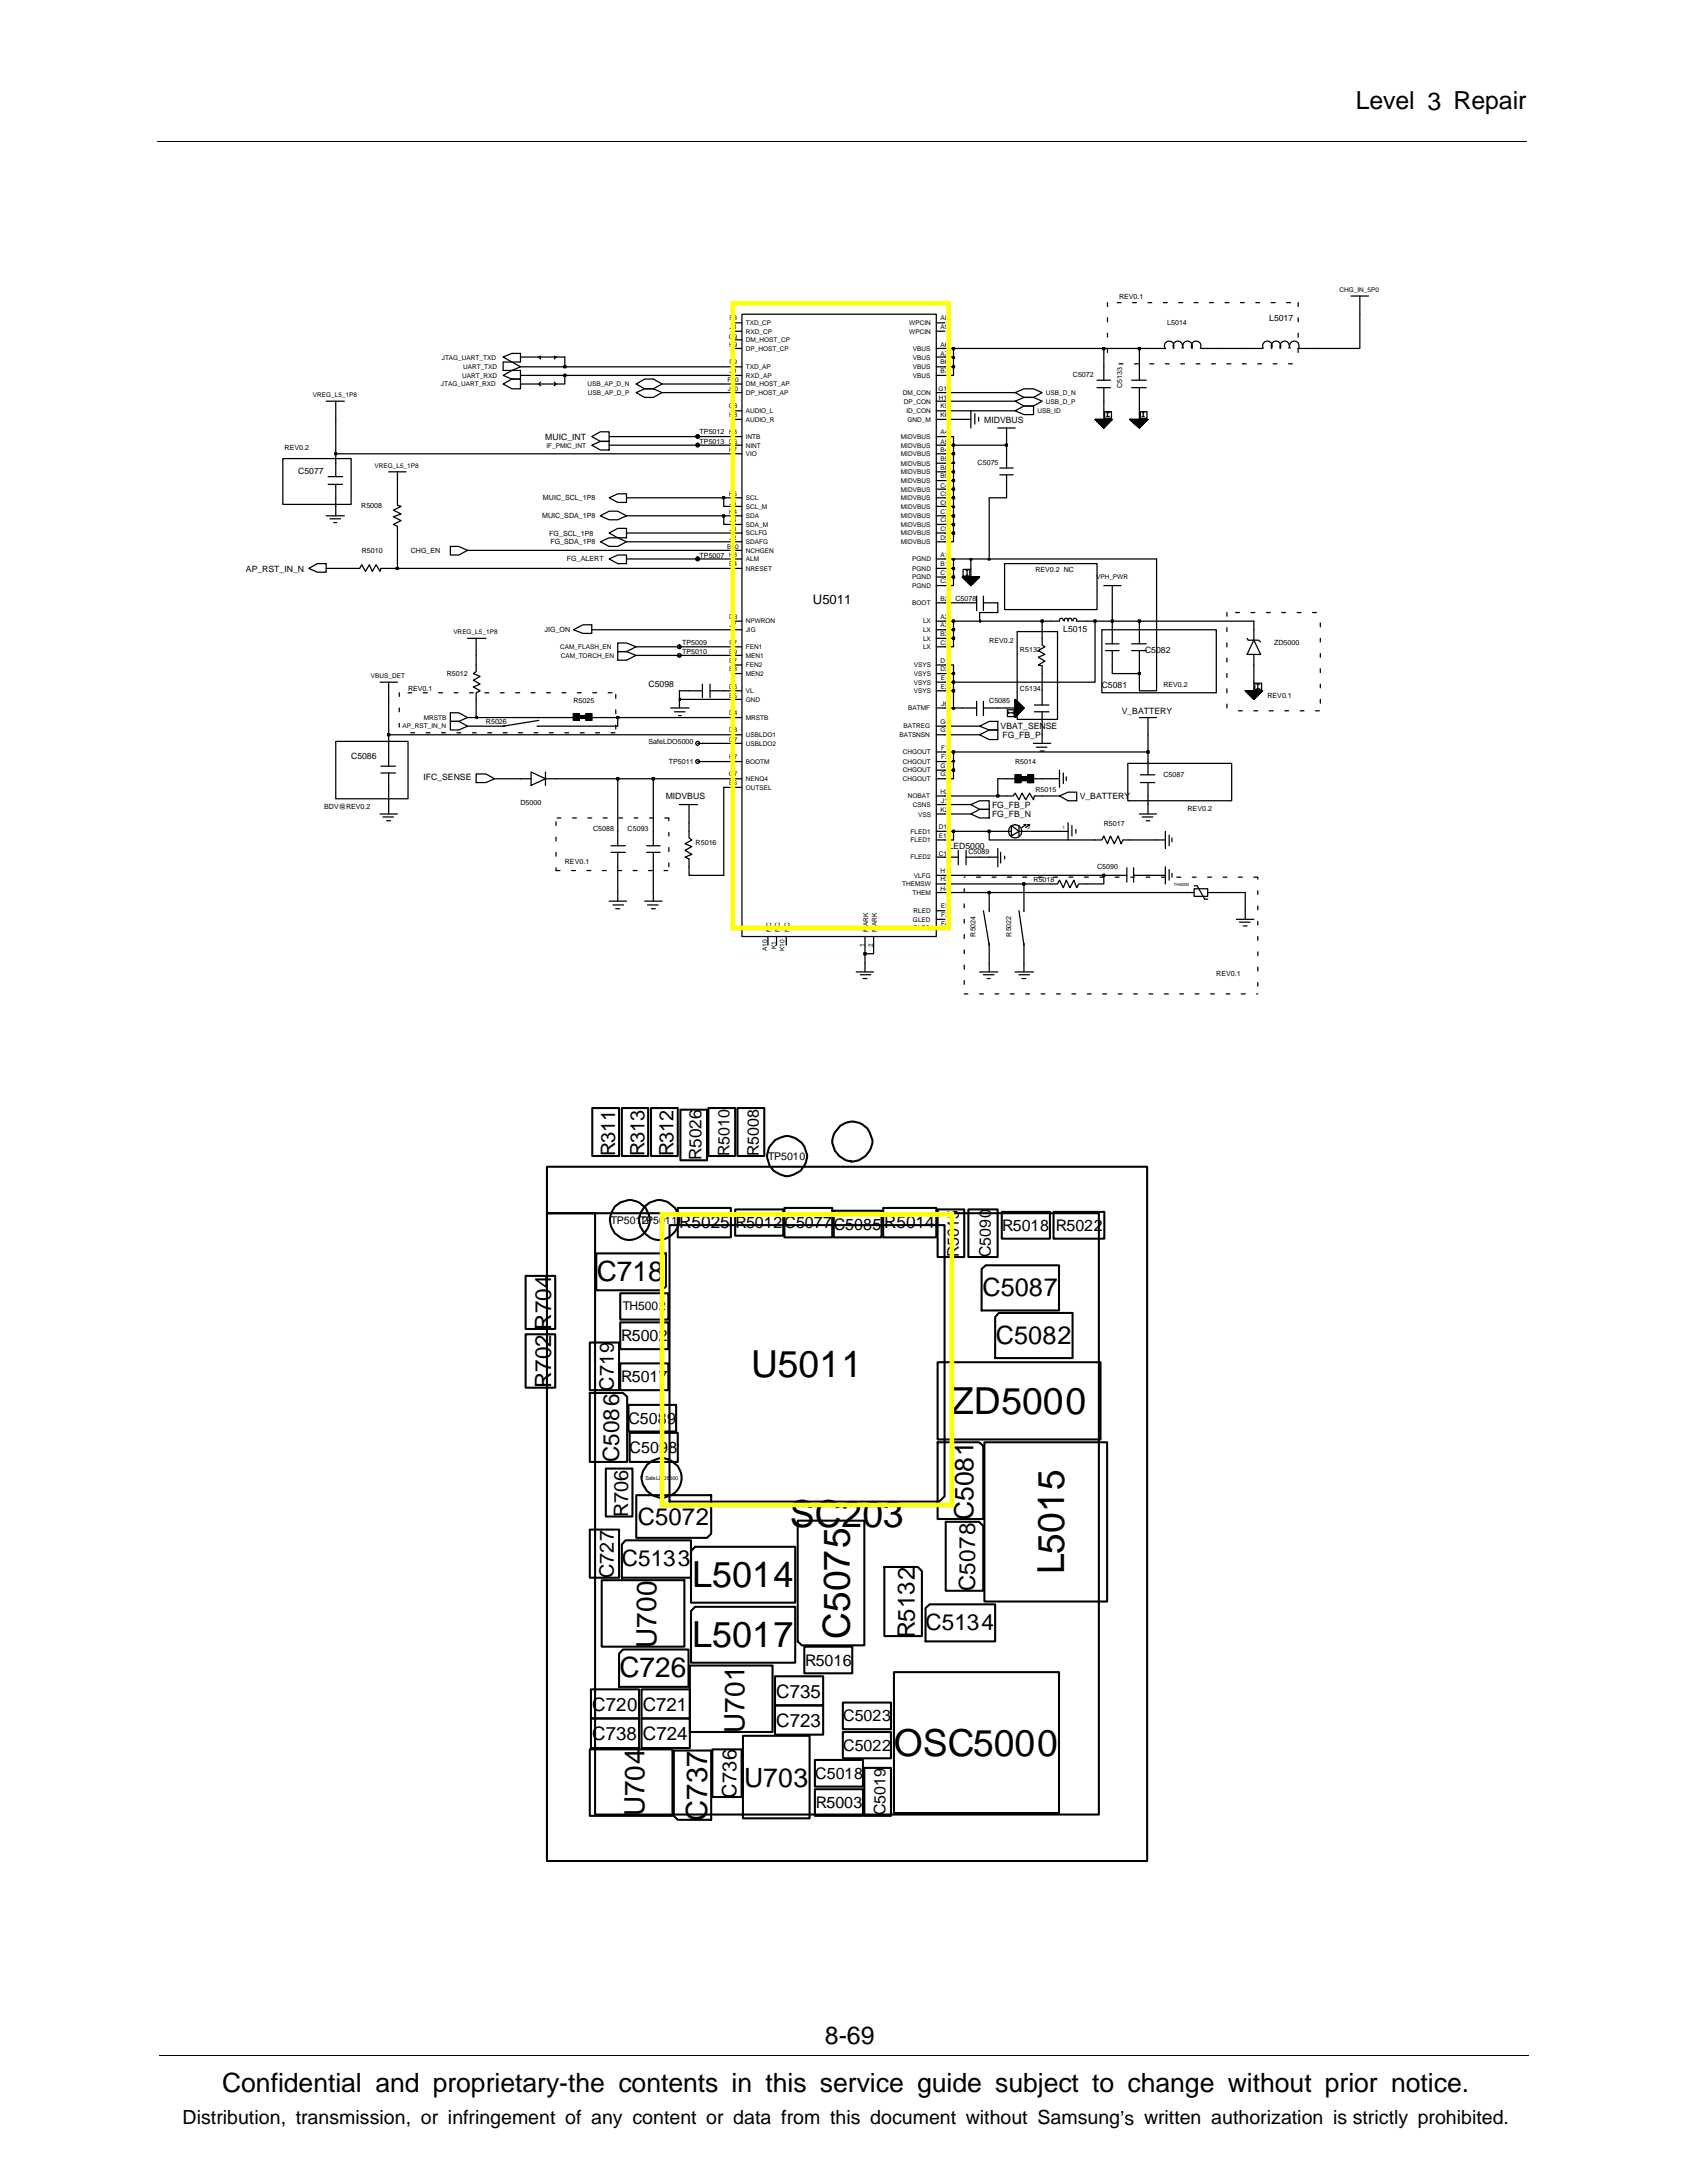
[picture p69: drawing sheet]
<svg xmlns="http://www.w3.org/2000/svg" width="216mm" height="279mm" viewBox="0 0 216 279" stroke-linecap="round" stroke-linejoin="round" font-family="sans-serif">
<defs><g id="words">
<g font-size="4.8">
<text x="96.1" y="176.2">U5011</text>
<text x="121.7" y="181">ZD5000</text>
<text x="101.1" y="195.5">SC203</text>
<text x="136.2" y="201.5" transform="rotate(-90 136.2 201.5)">L5015</text>
<text x="108.8" y="209.7" transform="rotate(-90 108.8 209.7)">C5075</text>
<text x="114.4" y="224.7">OSC5000</text>
</g>
<g font-size="4.6">
<text x="88.6" y="203.1">L5014</text>
<text x="88.6" y="210.8">L5017</text>
</g>
<text font-size="3.7" x="90.5" y="233" transform="rotate(-90 90.5 233)">C737</text>
<g font-size="3.6">
<text x="76.4" y="163.9">C718</text>
<text x="79.3" y="214.7">C726</text>
<text x="84" y="210.9" transform="rotate(-90 84 210.9)">U700</text>
<text x="95.3" y="221.7" transform="rotate(-90 95.3 221.7)">U701</text>
<text x="82.5" y="232.5" transform="rotate(-90 82.5 232.5)">U704</text>
</g>
<g font-size="3.4">
<text x="124.6" y="194.6" transform="rotate(-90 124.6 194.6)">C5081</text>
<text x="95.2" y="228.7">U703</text>
<text x="28.4" y="267.7">Confidential and proprietary-the contents in this service guide subject to change without prior notice.</text>
</g>
<g font-size="3.2">
<text x="173.5" y="14">Level 3 Repair</text>
<text x="125.7" y="165.9">C5087</text>
<text x="127.5" y="172">C5082</text>
<text x="105.6" y="261.6">8-69</text>
</g>
<g font-size="3.1">
<text x="81.6" y="195.2">C5072</text>
<text x="117.1" y="209.6" transform="rotate(-90 117.1 209.6)">R5132</text>
</g>
<g font-size="2.9">
<text x="70.5" y="170.2" transform="rotate(-90 70.5 170.2)">R704</text>
<text x="70.5" y="177.7" transform="rotate(-90 70.5 177.7)">R702</text>
<text x="79.2" y="187.1" transform="rotate(-90 79.2 187.1)">C5086</text>
<text x="79.6" y="200.4">C5133</text>
<text x="124.8" y="203.6" transform="rotate(-90 124.8 203.6)">C5078</text>
<text x="118.4" y="208.7">C5134</text>
</g>
<g font-size="2.5">
<text x="78.7" y="148" transform="rotate(-90 78.7 148)">R311</text>
<text x="82.5" y="148" transform="rotate(-90 82.5 148)">R313</text>
<text x="86.2" y="148" transform="rotate(-90 86.2 148)">R312</text>
<text x="78.6" y="178" transform="rotate(-90 78.6 178)">C719</text>
<text x="80.4" y="194.1" transform="rotate(-90 80.4 194.1)">R706</text>
<text x="78.6" y="202" transform="rotate(-90 78.6 202)">C727</text>
<text x="94.3" y="230.1" transform="rotate(-90 94.3 230.1)">C736</text>
<text x="23.4" y="271.9">Distribution, transmission, or infringement of any content or data from this document without Samsung’s written authorization is strictly prohibited.</text>
</g>
<g font-size="2.4">
<text x="75.8" y="218.9">C720 C721</text>
<text x="99.3" y="221">C723</text>
<text x="99.3" y="217.3">C735</text>
<text x="75.8" y="222.7">C738</text>
<text x="82.3" y="222.7">C724</text>
</g>
<g font-size="2.2">
<text x="89.8" y="148.5" transform="rotate(-90 89.8 148.5)">R5026</text>
<text x="86.9" y="157.2">R5025</text>
<text x="113.1" y="157.2">R5014</text>
</g>
<g font-size="2">
<text x="93.4" y="147.9" transform="rotate(-90 93.4 147.9)">R5010</text>
<text x="97.1" y="147.9" transform="rotate(-90 97.1 147.9)">R5008</text>
<text x="94.1" y="157.2">R5012</text>
<text x="100.4" y="157.2">C5077</text>
<text x="106.7" y="157.4">C5085</text>
<text x="122.7" y="160.8" transform="rotate(-90 122.7 160.8)">R5015</text>
<text x="126.8" y="160.9" transform="rotate(-90 126.8 160.9)">C5090</text>
<text x="128.2" y="157.5">R5018 R5022</text>
<text x="79.5" y="171.7">R5002</text>
<text x="79.5" y="176.9">R5017</text>
<text x="80.4" y="182.2">C5089</text>
<text x="80.6" y="185.9">C5098</text>
<text x="103" y="213.2">R5016</text>
<text x="107.9" y="220.3">C5023</text>
<text x="104.3" y="227.7">C5018</text>
<text x="107.9" y="224.1">C5022</text>
<text x="104.4" y="231.4">R5003</text>
<text x="113.3" y="232.3" transform="rotate(-90 113.3 232.3)">C5019</text>
</g>
<text font-size="1.7" x="104" y="77.3">U5011</text>
<text font-size="1.5" x="79.7" y="167.7">TH5002</text>
<g font-size="1.4">
<text x="98.3" y="148.4">TP5010</text>
<text x="78.2" y="156.7">TP5012</text>
<text x="81.9" y="156.7">TP5011</text>
</g>
<g font-size="1.1">
<text x="162.4" y="41.1">L5017</text>
<text x="69.8" y="56.3">MUIC_INT</text>
<text x="126" y="54.1">MIDVBUS</text>
<text x="38.2" y="60.6">C5077</text>
<text x="31.5" y="73.2">AP_RST_IN_N</text>
<text x="136.1" y="80.8">L5015</text>
<text x="146.5" y="83.6">C5082</text>
<text x="83" y="87.9">C5098</text>
<text x="141" y="88.1">C5081</text>
<text x="128.1" y="93.3">VBAT_SENSE</text>
<text x="128.3" y="94.4">FG_FB_P</text>
<text x="143.6" y="91.4">V_BATTERY</text>
<text x="44.9" y="97.1">C5086</text>
<text x="54.2" y="99.9">IFC_SENSE</text>
<text x="85.2" y="102.3">MIDVBUS</text>
<text x="127" y="103.4">FG_FB_P</text>
<text x="127" y="104.6">FG_FB_N</text>
<text x="138.2" y="102.3">V_BATTERY</text>
<text x="121.4" y="108.6">LED5000</text>
</g>
<g font-size=".9">
<text x="143.2" y="38.2">REV0.1</text>
<text x="149.4" y="41.6">L5014</text>
<text x="137.3" y="48.3">C5072</text>
<text x="143.6" y="49.6" transform="rotate(-90 143.6 49.6)">C5133</text>
<text x="36.4" y="57.6">REV0.2</text>
<text x="89.5" y="56.8">TP5013</text>
<text x="89.5" y="55.6">TP5012</text>
<text x="125.1" y="59.5">C5075</text>
<text x="46.2" y="65">R5008</text>
<text x="69.5" y="64">MUIC_SCL_1P8</text>
<text x="46.3" y="70.8">R5010</text>
<text x="52.6" y="70.8">CHG_EN</text>
<text x="69.4" y="66.4">MUIC_SDA_1P8</text>
<text x="70.3" y="68.6">FG_SCL_1P8</text>
<text x="70.4" y="69.7">FG_SDA_1P8</text>
<text x="72.6" y="71.9">FG_ALERT</text>
<text x="89.5" y="71.4">TP5007</text>
<text x="122.3" y="76.9">C5078</text>
<text x="132.5" y="73.2">REV0.2 NC</text>
<text x="69.7" y="80.9">JIG_ON</text>
<text x="87.3" y="82.6">TP5009</text>
<text x="87.3" y="83.7">TP5010</text>
<text x="126.6" y="82.3">REV0.2</text>
<text x="130.5" y="83.4">R5132</text>
<text x="163" y="82.5">ZD5000</text>
<text x="52.2" y="88.4">REV0.1</text>
<text x="57.2" y="86.5">R5012</text>
<text x="126.6" y="89.9">C5085</text>
<text x="130.5" y="88.4">C5134</text>
<text x="148.9" y="87.9">REV0.2</text>
<text x="162.2" y="89.3">REV0.1</text>
<text x="62.2" y="92.7">R5026</text>
<text x="73.4" y="90">R5025</text>
<text x="83" y="95.2">SafeLDO5000</text>
<text x="85.6" y="97.8">TP5011</text>
<text x="129.9" y="97.8">R5014</text>
<text x="132.5" y="101.4">R5015</text>
<text x="148.9" y="99.4">C5087</text>
<text x="41.5" y="103.6">BDV@REV0.2</text>
<text x="66.6" y="103">D5000</text>
<text x="75.9" y="106.4">C5088</text>
<text x="80.3" y="106.4">C5093</text>
<text x="141.3" y="105.7">R5017</text>
<text x="152" y="103.8">REV0.2</text>
<text x="72.3" y="110.6">REV0.1</text>
<text x="89" y="108.1">R5016</text>
<text x="123.9" y="109.3">C5089</text>
<text x="132.3" y="112.9">R5018</text>
<text x="140.4" y="111.2">C5090</text>
<text x="124.9" y="119.9" transform="rotate(-90 124.9 119.9)">R5024</text>
<text x="129.4" y="119.9" transform="rotate(-90 129.4 119.9)">R5022</text>
<text x="155.7" y="124.9">REV0.1</text>
</g>
<g font-size=".8">
<text x="93.3" y="41">F8</text>
<text x="95.4" y="41.6">TXD_CP</text>
<text x="116.4" y="41.6">WPCIN</text>
<text x="120.4" y="41">A8</text>
<text x="171.4" y="37.3">CHG_IN_5P0</text>
<text x="56.5" y="46">JTAG_UART_TXD</text>
<text x="59.3" y="47.2">UART_TXD</text>
<text x="93.3" y="43.3">G9</text>
<text x="93.3" y="44.4">H9</text>
<text x="93.3" y="46.6">F9</text>
<text x="93.4" y="42.1">J8</text>
<text x="93.4" y="47.7">J9</text>
<text x="95.4" y="44.9">DP_HOST_CP</text>
<text x="95.4" y="43.8">DM_HOST_CP</text>
<text x="95.4" y="42.7">RXD_CP</text>
<text x="95.4" y="47.2">TXD_AP</text>
<text x="116.4" y="42.7">WPCIN</text>
<text x="116.8" y="47.2">VBUS</text>
<text x="116.8" y="46">VBUS</text>
<text x="116.8" y="44.9">VBUS</text>
<text x="120.4" y="46.6">B6</text>
<text x="120.4" y="47.7">B7</text>
<text x="120.4" y="42.1">A9</text>
<text x="120.4" y="44.4">A6</text>
<text x="120.4" y="45.5">A7</text>
<text x="40" y="50.8">VREG_L5_1P8</text>
<text x="56.4" y="49.4">JTAG_UART_RXD</text>
<text x="59.2" y="48.3">UART_RXD</text>
<text x="75.2" y="49.4">USB_AP_D_N</text>
<text x="75.2" y="50.5">USB_AP_D_P</text>
<text x="93.1" y="48.8">F10</text>
<text x="93.1" y="50.1">J10</text>
<text x="93.3" y="52.3">G8</text>
<text x="93.3" y="53.4">H8</text>
<text x="95.4" y="54">AUDIO_R</text>
<text x="95.4" y="50.5">DP_HOST_AP</text>
<text x="95.4" y="52.9">AUDIO_L</text>
<text x="95.4" y="48.3">RXD_AP</text>
<text x="95.4" y="49.4">DM_HOST_AP</text>
<text x="115.5" y="50.5">DM_CON</text>
<text x="115.7" y="51.6">DP_CON</text>
<text x="116" y="52.9">ID_CON</text>
<text x="116.1" y="54">GND_M</text>
<text x="116.8" y="48.3">VBUS</text>
<text x="120.1" y="50.1">G10</text>
<text x="120.1" y="51.2">H10</text>
<text x="120.4" y="53.4">K6</text>
<text x="120.4" y="52.3">K9</text>
<text x="132.8" y="52.9">USB_ID</text>
<text x="133.9" y="50.5">USB_D_N</text>
<text x="133.9" y="51.6">USB_D_P</text>
<text x="47.9" y="59.8">VREG_L5_1P8</text>
<text x="69.9" y="57.3">IF_PMIC_INT</text>
<text x="93.3" y="57.9">K7</text>
<text x="93.3" y="55.6">K8</text>
<text x="93.3" y="56.8">D6</text>
<text x="95.4" y="58.4">VIO</text>
<text x="95.4" y="56.2">INTB</text>
<text x="95.4" y="57.3">NINT</text>
<text x="115.3" y="58.4">MIDVBUS</text>
<text x="115.3" y="59.6">MIDVBUS</text>
<text x="115.3" y="56.2">MIDVBUS</text>
<text x="115.3" y="57.3">MIDVBUS</text>
<text x="120.4" y="57.9">B4</text>
<text x="120.4" y="59">B5</text>
<text x="120.4" y="55.6">A4</text>
<text x="120.4" y="56.8">A5</text>
<text x="93.3" y="65.7">K4</text>
<text x="93.3" y="63.5">K5</text>
<text x="93.4" y="64.6">J5</text>
<text x="95.4" y="64">SCL</text>
<text x="95.4" y="65.1">SCL_M</text>
<text x="115.3" y="62.9">MIDVBUS</text>
<text x="115.3" y="64">MIDVBUS</text>
<text x="115.3" y="65.1">MIDVBUS</text>
<text x="115.3" y="60.7">MIDVBUS</text>
<text x="115.3" y="61.8">MIDVBUS</text>
<text x="120.4" y="62.4">C4</text>
<text x="120.4" y="63.5">C5</text>
<text x="120.4" y="64.6">C6</text>
<text x="120.4" y="65.7">C7</text>
<text x="120.4" y="60.1">B8</text>
<text x="120.4" y="61.2">B9</text>
<text x="93.1" y="70.3">B10</text>
<text x="93.3" y="71.4">K3</text>
<text x="93.4" y="69.2">J2</text>
<text x="93.4" y="67.9">J3</text>
<text x="93.4" y="66.8">J4</text>
<text x="95.4" y="71.8">ALM</text>
<text x="95.4" y="69.6">SDAFG</text>
<text x="95.4" y="68.5">SCLFG</text>
<text x="95.4" y="67.4">SDA_M</text>
<text x="95.4" y="70.7">NCHGEN</text>
<text x="95.4" y="66.3">SDA</text>
<text x="115.3" y="66.3">MIDVBUS</text>
<text x="115.3" y="67.4">MIDVBUS</text>
<text x="115.3" y="68.5">MIDVBUS</text>
<text x="115.3" y="69.6">MIDVBUS</text>
<text x="116.8" y="71.8">PGND</text>
<text x="120.4" y="66.8">C8</text>
<text x="120.4" y="67.9">C9</text>
<text x="120.4" y="71.4">A1</text>
<text x="120.4" y="69.2">D9</text>
<text x="93.3" y="72.5">E4</text>
<text x="95.4" y="73.1">NRESET</text>
<text x="116.8" y="74.2">PGND</text>
<text x="116.8" y="75.3">PGND</text>
<text x="116.8" y="73.1">PGND</text>
<text x="116.8" y="77.5">BOOT</text>
<text x="120.4" y="73.6">C1</text>
<text x="120.4" y="74.7">C2</text>
<text x="120.4" y="72.5">B1</text>
<text x="120.4" y="77">B2</text>
<text x="140.3" y="74.2">VPH_PWR</text>
<text x="58" y="81.2">VREG_L5_1P8</text>
<text x="71.7" y="83.1">CAM_FLASH_EN</text>
<text x="93.3" y="79.2">D3</text>
<text x="93.3" y="83.7">E9</text>
<text x="93.3" y="82.6">F7</text>
<text x="93.4" y="80.3">J7</text>
<text x="95.4" y="80.9">JIG</text>
<text x="95.4" y="83.1">FEN1</text>
<text x="95.4" y="79.8">NPWRON</text>
<text x="118.1" y="82">LX</text>
<text x="118.1" y="79.8">LX</text>
<text x="118.1" y="80.9">LX</text>
<text x="118.1" y="83.1">LX</text>
<text x="120.4" y="82.6">C3</text>
<text x="120.4" y="81.4">B3</text>
<text x="120.4" y="79.2">A2</text>
<text x="120.4" y="80.3">A3</text>
<text x="47.5" y="86.8">VBUS_DET</text>
<text x="71.8" y="84.2">CAM_TORCH_EN</text>
<text x="93.3" y="88.2">D5</text>
<text x="93.3" y="85.9">E8</text>
<text x="93.3" y="89.3">E5</text>
<text x="93.3" y="84.8">E7</text>
<text x="95.4" y="85.4">FEN2</text>
<text x="95.4" y="86.5">MEN2</text>
<text x="95.4" y="84.2">MEN1</text>
<text x="95.4" y="89.8">GND</text>
<text x="95.4" y="88.7">VL</text>
<text x="116.9" y="85.4">VSYS</text>
<text x="116.9" y="87.6">VSYS</text>
<text x="116.9" y="88.7">VSYS</text>
<text x="116.9" y="86.5">VSYS</text>
<text x="120.4" y="84.8">D1</text>
<text x="120.4" y="85.9">D2</text>
<text x="120.4" y="87">E1</text>
<text x="120.4" y="88.2">E2</text>
<text x="51.5" y="93.2">AP_RST_IN_N</text>
<text x="54.3" y="92.1">MRSTB</text>
<text x="93.3" y="91.5">D4</text>
<text x="93.3" y="95">D7</text>
<text x="93.3" y="93.7">D8</text>
<text x="95.4" y="92.1">MRSTB</text>
<text x="95.4" y="95.4">USBLDO2</text>
<text x="95.4" y="94.3">USBLDO1</text>
<text x="115.1" y="94.3">BATSNSN</text>
<text x="115.6" y="93.2">BATREG</text>
<text x="116.2" y="90.9">BATMF</text>
<text x="120.4" y="93.7">G3</text>
<text x="120.4" y="92.6">G4</text>
<text x="120.5" y="90.4">J6</text>
<text x="93.3" y="99.4">G7</text>
<text x="93.3" y="97.2">H7</text>
<text x="93.3" y="100.5">E6</text>
<text x="95.4" y="97.8">BOOTM</text>
<text x="95.4" y="100">NENQ4</text>
<text x="95.4" y="101.1">OUTSEL</text>
<text x="115.5" y="98.9">CHGOUT</text>
<text x="115.5" y="100">CHGOUT</text>
<text x="115.5" y="96.5">CHGOUT</text>
<text x="115.5" y="97.8">CHGOUT</text>
<text x="120.4" y="98.3">G1</text>
<text x="120.4" y="99.4">G2</text>
<text x="120.4" y="101.7">H2</text>
<text x="120.4" y="96.1">F1</text>
<text x="120.4" y="97.2">F2</text>
<text x="116.2" y="102.2">NOBAT</text>
<text x="116.5" y="107.8">FLED1</text>
<text x="116.5" y="106.7">FLED1</text>
<text x="116.8" y="103.3">CSNS</text>
<text x="117.5" y="104.5">VSS</text>
<text x="120.1" y="106.1">D10</text>
<text x="120.2" y="107.3">E10</text>
<text x="120.4" y="103.9">K2</text>
<text x="120.5" y="102.8">J1</text>
<text x="115.4" y="113.5">THEMSW</text>
<text x="116.5" y="110">FLED2</text>
<text x="116.9" y="112.4">VLFG</text>
<text x="120.1" y="109.5">C10</text>
<text x="120.4" y="111.7">H1</text>
<text x="120.4" y="112.8">H3</text>
<text x="98.7" y="118.6" transform="rotate(-90 98.7 118.6)">C</text>
<text x="98.7" y="119.3" transform="rotate(-90 98.7 119.3)">N</text>
<text x="99.8" y="118.6" transform="rotate(-90 99.8 118.6)">C</text>
<text x="99.8" y="119.3" transform="rotate(-90 99.8 119.3)">N</text>
<text x="101" y="118.6" transform="rotate(-90 101 118.6)">C</text>
<text x="101" y="119.3" transform="rotate(-90 101 119.3)">N</text>
<text x="111.1" y="118.5" transform="rotate(-90 111.1 118.5)">ARK</text>
<text x="111.1" y="119.3" transform="rotate(-90 111.1 119.3)">M</text>
<text x="112.2" y="118.5" transform="rotate(-90 112.2 118.5)">ARK</text>
<text x="112.2" y="119.3" transform="rotate(-90 112.2 119.3)">M</text>
<text x="116.8" y="114.6">THEM</text>
<text x="116.8" y="118">GLED</text>
<text x="116.9" y="119.1">BLED</text>
<text x="116.9" y="116.9">RLED</text>
<text x="120.4" y="114">H4</text>
<text x="120.4" y="116.2">E3</text>
<text x="120.4" y="117.4">F3</text>
<text x="120.4" y="118.5">F4</text>
<text x="98.2" y="121.7" transform="rotate(-90 98.2 121.7)">A10</text>
<text x="99.3" y="121.5" transform="rotate(-90 99.3 121.5)">K1</text>
<text x="100.4" y="121.7" transform="rotate(-90 100.4 121.7)">K10</text>
<text x="110.6" y="121.2" transform="rotate(-90 110.6 121.2)">1</text>
<text x="111.7" y="121.2" transform="rotate(-90 111.7 121.2)">2</text>
</g>
<text font-size=".7" x="82.6" y="189.4">SafeLDO5000</text>
<g font-size=".6">
<text x="131.5" y="106.2">2</text>
<text x="136" y="106.2">1</text>
<text x="150.2" y="113.4">TH5000</text>
</g>
</g></defs>
<path d="M20.2 18.1h175.3M20.4 263h175.3" fill="none" stroke="#000" stroke-width=".13"/>
<g fill="none" stroke="#000" stroke-width=".26">
<path d="M70 149.3h76.8v88.9h-76.8v-82.9h6.2v76.9h64.4v-76.9h-70.6zM75.8 141.8h3.4v6.2h-3.4zM79.6 141.8h3.4v6.2h-3.4zM83.3 141.8h3.4v6.2h-3.4zM85.7 156.8h35.2v34.7l-.7 .7h-34.5zM86.7 154.6h6.8v3.8h-6.8zM87.1 142h3.4v6.5h-3.4zM90.7 141.8h3.4v6.2h-3.4zM94.1 154.8h6.1v3.4h-6.1zM94.4 141.8h3.4v6.2h-3.4zM99.2 145.9a2.55 2.55 0 0 1 3.9 1.1 2.55 2.55 0 0 1-1.9 3.5 2.55 2.55 0 0 1-3-2.7l.3-1.1zM100.4 154.6h6.1v3.8h-6.1z"/>
<path d="M106.7 155h6.1v3.4h-6.1zM107.5 144.1a2.54 2.54 0 0 1 3.8 .8 2.54 2.54 0 0 1-1.4 3.6 2.54 2.54 0 0 1-3-1.2 2.54 2.54 0 0 1 .6-3.2zM113 154.6h6.8v3.8h-6.8zM120 154.8h3.4v6.1h-3.4zM123.9 154.8h3.8v6.1h-3.8zM128.2 155.1h6.2v3.4h-6.2zM134.8 155.1h6.5v3.4h-6.5zM67.3 170.8h3.8v6.8h-3.8zM67.3 163.3h3.8v6.8h-3.8zM75.5 178.3h4.2l.6 .5v8.3h-4.8zM75.5 171.8h3.7v6.1h-3.7zM76.3 160.4h8.9v4.3l-.5 .4h-8.4z"/>
<path d="M79.4 169.2h6.1v3.5h-6.1zM79.4 174.5h6.1v3.4h-6.1zM79.4 165.5h6.1v3.4h-6.1zM80.4 179.8h6.1v3.4h-6.1zM120 174.3h20.8v9.9h-20.8zM125.6 162.4l.6-.5h9.3v5.8h-9.9zM127.8 168h9.5v5.8h-9.9v-5.2zM75.5 195.8h3.7v6.1h-3.7zM77.5 188h3.4v6.1h-3.4zM80.1 197.1h8.3v4.8h-8.8v-4.2zM80.6 183.4h6.1v3.7h-6.1zM81.4 191.4h9.6v4.9l-.5 .5h-9.1z"/>
<path d="M82.8 187.5a2.53 2.53 0 0 1 3.7-.2 2.53 2.53 0 0 1 0 3.7 2.53 2.53 0 0 1-3.7-.2 2.36 2.36 0 0 1 0-3.3zM89 198h12.8v7.1h-13.4v-6.6zM102.1 194.6h8.5v16h-8l-.5-.5zM120 184.6h5.3l.5 .5v9.3h-5.8zM121 194.8h4.3l.5 .5v8.3h-4.8zM126 184.6h15.7v20.4h-15.7zM75.6 216.2h6.2v3.7h-6.2zM75.6 219.9h6.2v3.8h-6.2zM77 202.2h10.6v8.6h-10.6zM79.7 211.1h8.4v4.8h-8.9v-4.3zM82.1 216.2h6.2v3.7h-6.2zM82.1 219.9h6.2v3.8h-6.2z"/>
<path d="M88.3 213.2h10.6v8.5h-10.6zM88.4 206.2l.6-.5h12.8v7.1h-13.4zM99.2 218.3h6.1v3.7h-6.1zM99.2 214.5h6.1v3.8h-6.1zM102.9 210.8h6.2v3.4h-6.2zM107.9 217.9h6.1v3.4h-6.1zM113.2 200.6h4.3l.5 .5v8.3h-4.8zM114.4 214h21.1v18.1h-21.1zM118.4 205.8l.6-.5h8.4v4.8h-9zM75.5 223.9h10.6v8.5h-10.6zM86.2 224h4.8v8.9h-4.3l-.5-.5zM91.2 223.9h3.7v6.1h-3.7z"/>
<path d="M95.1 222.2h8.5v10.5h-8.5zM104.3 225.3h6.1v3.4h-6.1zM104.3 229h6.1v3.4h-6.1zM107.9 221.7h6.1v3.3h-6.1zM110.6 226.3h3.4v6.1h-3.4z"/>
<circle cx="80.6" cy="156.1" r="2.55"/>
<circle cx="84.3" cy="156.1" r="2.55"/>
</g>
<path d="M93.8 38.8h27.6v80h-27.6zM84.7 155.4h37.1v37.2h-37.1z" fill="none" stroke="#ff0" stroke-width=".59"/>
<g fill="none" stroke="#000" stroke-width=".16">
<path d="M141.7 38.7v.5M143 38.7h.5M144.9 38.7h.5M146.9 38.7h.5M148.9 38.7h.5M150.9 38.7h.5M152.8 38.7h.5M154.8 38.7h.5M156.8 38.7h.5M158.7 38.7h.5M160.7 38.7h.5M162.7 38.7h.5"/>
<path d="M164.7 38.7h.5M166.1 38.7v.5M172.9 37.9h2.2M174 37.9v6.7h-7.9M36.2 58.7h8.7v5.9h-8.7zM41.7 51.4h2.4M42.8 58h.3v.2h-.3zM43 51.4v9.6M64.4 49.1l1.1-.6h1.1v1.3h-1.1zM64.4 45.7l1.1-.5h1.1v1.1h-1.1zM64.4 48l1.1-.6h1.1v1.1h-1.1zM64.4 46.3h1.1l1.1 .6-1.1 .5h-1.1z"/>
<path d="M69.2 45.6l-.2 .1h-2.4M69.2 46l-.2-.3h3.3v1.2M69.2 48.9l-.2 .2 .2 .3M70.9 45.6l.3 .1-.3 .3M70.9 48.9l.3 .2-.3 .3M72.2 47.9h.2v.3h-.2zM72.2 46.8h.2v.3h-.2zM72.3 48v1.1h-5.7M75.7 55.9l1.1-.6h1.2v1.2h-1.2zM75.7 57l1.1-.5h1.2v1.1h-1.2zM81.4 49.1l1.1-.6h1.1l1.1 .6-1.1 .7h-1.1zM81.4 50.2l1.1-.4h1.1l1.1 .4-1.1 .7h-1.1z"/>
<path d="M89.2 56.9h.2v.2h-.2zM89.2 55.8h.2v.2h-.2zM93.9 53.7h1.1M93.9 44.6h1.1M93.9 42.4h1.1M93.9 52.6h1.1M93.9 43.5h1.1M93.9 41.3h1.1M95 40.2h24.8v79.7h-24.8zM95 57h-17M95 50.2h-10.3M95 49.1h-10.3"/>
<path d="M95 55.9h-17M95 58.1h-52M95 48h-28.4M95 46.9h-28.4M119.8 52.6h10.1M119.8 50.2h10.1M119.8 55.9h2.2v4.5M119.8 58.1h2.2M119.8 45.7h2.2M119.8 44.6h2.2v1.1M119.8 42.4h1.1M119.8 57h9"/>
<path d="M119.8 53.7h4.4M119.8 51.4h10.1M119.8 59.3h2.2M119.8 46.9h2.2M119.8 41.3h1.1M121.9 59.2h.3v.1h-.3zM121.9 58h.3v.2h-.3zM121.9 56.9h.3v.2h-.3zM121.9 46.8h.3v.3h-.3zM121.9 45.7h.3v.1h-.3zM121.9 44.5h.3v.2h-.3zM122 45.7v1.2"/>
<path d="M122 46.9v1.1h-2.2M124.2 52.6v2.2M124.8 52.9v1.4M125.2 53.4v.5M127.7 54.8h2.2M128 59.9h1.7M128.7 56.9h.2v.2h-.2zM128.8 54.8v5.1M129.9 50.2l1.1-.4h1.3l1.1 .4-1.1 .7h-1.3zM129.9 52.6l1.1-.6h1.3v1.1h-1.3zM129.9 51.4l1.1-.5h1.3l1.1 .5-1.1 .6h-1.3zM140.1 53.7h2.2l-1 1.1-1.2-1.1h2.2l-1 1.1z"/>
<path d="M140.4 49.6h1.7M140.4 48.7h1.7M141.1 44.5h.3v.2h-.3zM141.3 44.6v4.1M141.3 49.6v4.1M141.4 52.7h.8v.8h-.8zM141.6 53.3h.4M141.6 52.8h.4M141.7 52.8v.5M141.7 40.7v.5M141.7 42.7v.4M141.7 44.6v.5"/>
<path d="M143.2 46.6h.5M144.6 53.7h2.3l-1.1 1.1-1.2-1.1h2.3l-1.1 1.1zM144.8 49.6h1.9M144.8 48.7h1.9M145.2 46.6h.5M145.7 44.5h.2v.2h-.2zM145.8 44.6v4.1M145.8 49.6v4.1M145.9 52.7h.9v.8h-.9zM146.2 52.8h.2M146.2 53.3h.2M146.3 52.8v.5"/>
<path d="M147.2 46.6h.5M149.1 46.6h.5M150.2 44.6a.6 .6 0 0 0-.6-1 .6 .6 0 0 0-.5 1h-27.1M151.1 46.6h.5M151.3 44.6a.6 .6 0 0 0-.6-1 .6 .6 0 0 0-.5 1M151.4 44.6a.6 .6 0 0 1 .6-1 .6 .6 0 0 1 .5 1M153.1 46.6h.5M153.6 44.6a.6 .6 0 0 0-.5-1 .6 .6 0 0 0-.5 1M155 46.6h.6M157 46.6h.5M159 46.6h.5M161 46.6h.5"/>
<path d="M161.6 44.6h-7.9M161.7 44.6a.6 .6 0 0 1 .5-1 .6 .6 0 0 1 .5 1M162.8 44.6a.61 .61 0 0 1 .5-1 .61 .61 0 0 1 .5 1M162.9 46.6h.5M163.9 44.6a.6 .6 0 0 1 .5-1 .6 .6 0 0 1 .5 1M164.9 46.6h.5M165.1 44.6a.6 .6 0 0 1 .6-1 .6 .6 0 0 1 .4 1M166.1 40.7v.5M166.1 42.7v.4M166.1 44.6v.5M39.5 72.7l1.1-.6h1.1v1.1h-1.1zM41.7 66h2.4"/>
<path d="M42 61h1.8M42 62h1.8M42.2 66.4h1.4M42.7 66.9h.4M43 62v4M49.7 60.4h2.3M50.7 72.6h.3v.3h-.3zM50.9 60.4v4.3l.4 .1-.9 .5 .9 .5-.9 .3 .9 .5-.9 .5 .5 .3v5.3M57.6 69.9h1.1l1.1 .5-1.1 .6h-1.1zM76.8 66l1.2-.6h1.1l1.1 .6-1.1 .5h-1.1zM76.8 69.3l1.2-.5h1.1l1.1 .5-1.1 .6h-1.1zM78 71.5l1.1-.5h1.1v1.1h-1.1z"/>
<path d="M78 68.2l1.1-.6h1.1v1.2h-1.1zM78 63.7l1.1-.5h1.1v1.1h-1.1zM89.2 71.5h.2v.1h-.2zM92.5 65.9h.2v.2h-.2zM92.5 63.6h.2v.2h-.2zM92.6 66v1.1h2.4M92.6 63.7v1.1h2.4M93.9 79.5h1.1M95 72.7h-46.3l-.1 .4-.5-.8-.5 .8-.3-.8-.5 .8-.5-.8-.3 .4h-4.3M95 70.4h-35.2M95 71.5h-14.8M95 63.7h-14.8"/>
<path d="M95 69.3h-14.8M95 66h-14.8M95 68.2h-14.8M119.8 73.9h2.2v1.1h-2.2M119.8 60.4h2.2v1.1M119.8 62.6h2.2M119.8 64.8h2.2M119.8 67.1h2.2M119.8 71.5h28.2v16.9h-2.2v-2.2M119.8 61.5h2.2v1.1M119.8 79.5h15.8M119.8 72.7h2.2"/>
<path d="M119.8 77.2h5.2M119.8 63.7h2.2M119.8 66h2.2M119.8 68.2h2.2M121.9 79.4h.3v.2h-.3zM121.9 73.7h.3v.3h-.3zM121.9 72.6h.3v.3h-.3zM121.9 71.5h.3v.1h-.3zM121.9 68.1h.3v.3h-.3zM121.9 67h.3v.3h-.3zM121.9 65.9h.3v.2h-.3zM121.9 64.8h.3v.1h-.3z"/>
<path d="M121.9 63.6h.3v.2h-.3zM121.9 62.5h.3v.2h-.3zM121.9 61.4h.3v.2h-.3zM121.9 60.3h.3v.2h-.3zM122 68.2v1.1h-2.2M122 62.6v5.6M122 71.5v2.4M122 79.5v2.2M123.1 73.9h2.3l-1.2 1.1-1.1-1.1h2.3l-1.2 1.1zM123.3 72.9h.8v.8h-.8zM123.6 73.6h.3M123.6 73h.3"/>
<path d="M123.8 73v.6M124.1 71.5h.3v.1h-.3zM124.2 71.5v2.4M125 76.3v1.8M125.4 79.4h.1v.2h-.1zM125.9 77.2h1.8v1.2h-2.3v1.1M125.9 76.3v1.8M126.5 71.5h.2v.1h-.2zM128 60.8h1.7M128.6 72.1h11.8v5.9h-11.8zM128.8 60.8v2.9h-2.2v7.8M133.2 79.4h.3v.2h-.3z"/>
<path d="M133.4 79.5v3.1l.3 .2-.8 .5 .8 .5-.8 .3 .8 .5-.8 .5 .5 .1v5M136.1 79.4a.25 .25 0 0 0-.3-.3 .25 .25 0 0 0-.2 .4M136.2 79.5v-.3l.3-.1 .2 .1v.3M137.2 79.4v-.2l-.3-.1-.2 .1v.3M137.4 79.5a.24 .24 0 0 1 .2-.4 .24 .24 0 0 1 .2 .4M137.8 79.5h22.7v2.4M140 79.4h.3v.2h-.3zM140.1 79.5v7.8h-20.3M141.3 75h2.2M142.2 79.4h.3v.2h-.3zM142.3 75v7.4M145.7 79.4h.2v.2h-.2z"/>
<path d="M145.8 79.5v2.9M157 78.4v.5M158.1 78.4h.5M160.1 78.4h.5M162.1 78.4h.5M164 78.4h.5M166 78.4h.5M168 78.4h.5M169 79.7v.5M43 94.9h9.2v7.3h-9.2zM48.6 87.3h2.3M48.7 98.1h1.9"/>
<path d="M48.7 98.9h1.9M49.6 93.9h.3v.2h-.3zM49.7 87.3v10.8M49.7 98.9v5.3M51.1 88.7v.4M51.1 90.6v.5M51.1 92.6v.4M52.2 88.7h.5M52.6 93.8h.5M54.2 88.7h.5M54.5 93.8h.5M56.1 88.7h.5"/>
<path d="M56.5 93.8h.5M57.6 91.2h1.1l1.1 .6-1.1 .5h-1.1zM57.6 92.3h1.1l1.1 .6-1.1 .5h-1.1zM58.1 88.7h.5M58.5 93.8h.5M59.8 81.7h2.4M59.8 92.9h4.8M60.1 88.7h.5M60.5 93.8h.4M60.9 91.7h.2v.2h-.2zM60.9 99.1h1.3l1.1 .6-1.1 .5h-1.3zM60.9 81.7v4.3l-.3 .2 .8 .4-.8 .5 .8 .5-.8 .3 .8 .5-.5 .3v3.1"/>
<path d="M62.1 88.7h.4M62.4 93.8h.5M63.3 99.7h4.7M64 88.7h.5M64.4 93.8h.5M66 88.7h.5M66.4 93.8h.5M68 98.8l1.8 .9-1.8 .8zM68 88.7h.5M68.3 93.8h.5M69 92.2l-4.6 .7M69.8 98.8v1.7"/>
<path d="M70 88.7h.4M70.3 93.8h.5M71.9 88.7h.5M72.3 93.8h.5M73.4 91.8h-13.6M73.4 91.3h.7v.9h-.7zM73.4 80.6l1.2-.6h1.1v1.1h-1.1zM73.9 88.7h.5M74.1 91.6h.9v.3h-.9zM74.3 93.8h.5M75 91.3h.7v.9h-.7zM75.9 88.7h.4"/>
<path d="M76.2 93.8h.5M77.8 88.7h.5M78.2 93.8h.5M78.8 88.9v.5M78.8 90.8v.5M78.8 92.8v.5M78.9 99.5h.3v.3h-.3zM78.9 91.7h.3v.2h-.3zM79.1 99.7v8.5M79.1 82.3h1.1l1.2 .5-1.2 .6h-1.1zM79.1 83.4h1.1l1.2 .5-1.2 .6h-1.1zM79.1 91.8v1.1h-10.4"/>
<path d="M83.5 99.5h.2v.3h-.2zM83.6 99.7v8.5M85.8 90.6h2.4M86.3 91.1h1.4M86.8 91.6h.4M87 89.4h.1v.2h-.1zM87 83.9h.1v.1h-.1zM87 82.7h.1v.2h-.1zM89.9 88.4h-2.9v2.2M89.9 87.6v1.7M90.9 87.6v1.7M93.9 86.2h1.1"/>
<path d="M93.9 85.1h1.1M95 91.8h-19.3M95 82.8h-13.6M95 83.9h-13.6M95 94h-45.3M95 97.5h-5.7M95 89.5h-8M95 80.6h-19.3M95 99.7h-25.2M95 95.1h-5.7M95 88.4h-4.1M119.8 86.2h2.2"/>
<path d="M119.8 92.9h5.6M119.8 97.5h2.2M119.8 88.4h2.2M119.8 90.6h5.2M119.8 94h5.6M119.8 96.2h27.1M119.8 98.6h2.2M119.8 85.1h2.2v5.5M119.8 81.7h2.2v1.1h-2.2M119.8 80.6h2.2M121.9 98.4h.3v.3h-.3zM121.9 97.3h.3v.2h-.3z"/>
<path d="M121.9 96.1h.3v.3h-.3zM121.9 90.6h.3v.1h-.3zM121.9 88.3h.3v.2h-.3zM121.9 87.2h.3v.2h-.3zM121.9 86.1h.3v.2h-.3zM121.9 81.6h.3v.2h-.3zM121.9 80.5h.3v.2h-.3zM122 96.2v2.4M122 98.6v1.1h-2.2M125 89.8v1.8M125.4 92.9l1.2-.6h1.1v1.1h-1.1zM125.4 94l1.2-.6h1.1v1.3h-1.1z"/>
<path d="M125.9 90.6h4M125.9 89.8v1.8M128.9 90.8h.9v.9h-.9zM129.1 91.2h.6M129.1 91.1v.2M129.7 91.1v.2M129.9 89.5l1.1 1.1-1.1 1.2v-2.3l1.1 1.1-1.1 1.2zM129.9 99.7h-2.2v2.2M129.9 99.2h.8v1h-.8zM130.2 80.8h5.1v11.3h-5.1zM130.7 99.4h.8v.5h-.8zM131.5 99.2h.8v1h-.8z"/>
<path d="M132.3 99.7h3.3M132.3 95.1h2.2M132.4 90.2h1.8M132.4 91.1h1.8M132.6 95.6h1.4M133.1 96.1h.5M133.4 91.1v4M135.6 98.6v2.2M136.1 98.9v1.4M136.5 99.4v.5M141 80.6h14.7v8.1h-14.7zM141.5 82.4h1.7"/>
<path d="M141.5 83.3h1.7M142.3 83.3v2.9h3.5M144.3 97.7h13.3v4.8h-13.3zM144.8 82.4h1.9M144.8 83.3h1.9M145.7 86.1h.2v.2h-.2zM145.8 91.8h2.2M145.8 83.3v2.9M145.9 99.2h1.9M146.8 96.1h.2v.3h-.2zM146.9 91.8v7.4M157 80.3v.5"/>
<path d="M157 82.3v.5M157 84.2v.5M157 86.2v.5M157 88.2v.5M157 90.1v.5M158.5 91h.5M159.4 88.4h2.2l-1.1 1.1-1.1-1.1h2.2l-1.1 1.1zM159.6 81.7l.1 .2h1.4l.2 .3M160.5 83.8v4.6M160.5 81.9l.8 1.9h-1.7zM160.5 91h.5M160.6 87.4h.9v.9h-.9z"/>
<path d="M160.8 88.2h.4M160.8 87.6h.4M161 87.6v.6M162.4 91h.5M164.4 91h.5M166.4 91h.5M168.4 91h.4M169 81.7v.5M169 83.7v.4M169 85.6v.5M169 87.6v.4M169 89.5v.5"/>
<path d="M48.6 104.2h2.3M49 104.6h1.4M49.5 105h.5M71.2 111.1v.3h.5M71.2 105.2v.5M71.2 107.1v.5M71.2 109.1v.5M71.3 104.7h.5M73.2 111.4h.4M73.3 104.7h.5M75.1 111.4h.5M75.2 104.7h.5"/>
<path d="M77.1 111.4h.5M77.2 104.7h.5M78 115.3h2.2M78.2 108.2h1.8M78.2 109.1h1.8M78.4 115.8h1.4M78.8 116.3h.5M79.1 109.1v6.2M79.1 111.4h.5M79.2 104.7h.5M81 111.4h.5M81.2 104.7h.4"/>
<path d="M82.5 115.3h2.2M82.8 109.1h1.7M82.8 108.2h1.7M82.9 115.8h1.3M83 111.4h.5M83.1 104.7h.5M83.4 116.3h.5M83.6 109.1v6.2M85 111.4h.4M85.1 104.7h.5v.4M85.6 106.5v.5M85.6 108.5v.5"/>
<path d="M85.6 110.4v.5M87 103h2.3M95 100.8h-2.4v11.2h-4.4v-2.1l-.5-.2 .8-.4-.8-.5 .8-.4-.8-.4 .8-.5-.3-.2v-4.3M98.3 119.9v1.1M99.4 119.9v1.1M100.6 119.9v1.1M110.7 119.9v4.5M111.8 119.9v2.2h-1.1M119.8 101.9h9.9l.2-.4 .5 .9 .4-.9 .5 .9 .5-.9 .5 .9 .1-.5h3.2M119.8 117.7h1.1M119.8 109.7h2.8M119.8 118.8h1.1"/>
<path d="M119.8 116.6h1.1M119.8 104.2h4.4M119.8 103h4.4M119.8 106.4h9.6M119.8 114.2h33M119.8 112h24.4M121.9 106.3h.3v.2h-.3zM122 106.4v1.1h-2.2M122.6 108.8v1.9M123.4 112.3h.1M123.4 113.7v.5M123.4 115.7v.5"/>
<path d="M123.4 117.7v.5M123.4 119.6v.5M123.6 109.7h4.1M123.6 108.8v1.9M124.2 103l1.2-.5h1.2v1.1h-1.2zM124.2 104.2l1.2-.6h1.2v1.1h-1.2zM125 112.3h.5M125.9 116.6l.7 4.4M126.5 114.1h.2v.3h-.2zM126.5 106.3h.2v.2h-.2zM126.6 106.4v1.1h14.4l.3-.5 .4 1 .4-1 .5 1 .5-1 .4 1 .2-.5h5.4M126.6 114.2v2.5"/>
<path d="M127 112.3h.5M127.6 101.7h.2v.3h-.2zM127.7 108.6v2.3M128.1 109.1v1.3M128.6 109.6v.3M128.9 112.3h.5M129.4 105.7l1 .7-1 .6zM130.4 116.6l.6 4.4M130.4 105.7v1.3M130.9 112.3h.5M130.9 113h.2v.3h-.2zM131 113.1v3.6"/>
<path d="M131 105.5h.3M131.3 105.5v.2M131.3 105.5l-.5 .4M131.5 105.5h.3M131.8 105.5l-.5 .4M131.8 105.5v.2M132.9 112.3h.5M134.9 112.3h.4M135.6 101.9l1.1-.5h1.1v1.1h-1.1zM136.7 106.4h-6.3M136.7 105.3v2.2M136.8 112.3h.5"/>
<path d="M137.2 105.7v1.3M137.7 106.2v.4M138.8 112.3h.5M140.8 112.3h.5M141.1 111.9h.3v.3h-.3zM141.3 112v1.1h-3.3l-.2 .5-.4-1-.5 1-.4-1-.4 1-.5-1-.3 .5h-15.5M142.7 112.3h.5M144.2 111.1v1.8M144.7 112.3h.5M145.1 112h4M145.1 111.1v1.8M145.8 104.2h2.2"/>
<path d="M145.9 100.2h1.9M146.2 104.6h1.3M146.7 112.3h.5M146.7 105.1h.5M146.9 100.2v4M148.7 112.3h.4M149.1 106.4v2.2M149.1 110.9v2.2M149.6 106.9v1.3M149.6 111.3v1.3M150 107.3v.4M150 111.8v.5"/>
<path d="M150.6 112.3h.5M152.6 112.3h.5M152.8 113.4h.4l1 1.7h.4M152.8 113.7h1.8v1h-1.8zM154.6 112.3h.4M154.6 114.2h4.8v3.5M156.5 112.3h.5M158.2 117.7h2.3M158.5 112.3h.5M158.6 118h1.4M159.1 118.5h.5M160.5 112.3h.5v.2"/>
<path d="M161 114v.5M161 116v.4M161 117.9v.5M161 119.9v.5M109.6 124.4h2.2M110.1 124.8h1.3M110.4 125.2h.6M110.6 121.9h.2v.3h-.2zM123.4 121.6v.5M123.4 123.5v.5M123.4 125.5v.5M123.4 127.2h.5"/>
<path d="M125.4 124.4h2.3M125.4 127.2h.5M125.9 124.8h1.3M126.3 125.2h.4M126.6 120.7v3.7M127.3 127.2h.5M129.3 127.2h.5M129.9 124.4h2.4M130.4 124.8h1.4M130.8 125.2h.5M131 120.7v3.7M131.3 127.2h.5"/>
<path d="M133.2 127.2h.5M135.2 127.2h.5M137.2 127.2h.5M139.1 127.2h.6M141.1 127.2h.5M143.1 127.2h.5M145.1 127.2h.5M147 127.2h.5M149 127.2h.5M151 127.2h.5M153 127.2h.4M154.9 127.2h.5"/>
<path d="M156.9 127.2h.5M158.9 127.2h.5M160.8 127.2h.2M161 121.8v.5M161 123.8v.5M161 125.8v.4"/>
<circle cx="89.3" cy="55.9" r=".24"/>
<circle cx="89.3" cy="57" r=".24"/>
<circle cx="89.3" cy="71.5" r=".25"/>
<circle cx="86.9" cy="82.8" r=".24"/>
<circle cx="86.9" cy="83.9" r=".24"/>
<circle cx="89.3" cy="95.1" r=".24"/>
<circle cx="89.3" cy="97.5" r=".25"/>
<circle cx="129.9" cy="106.4" r=".86"/>
</g>
<g fill="#000">
<path d="M42.8 58h.3v.2h-.3zM72.2 47.9h.2v.3h-.2zM72.2 46.8h.2v.3h-.2zM89.2 56.9h.2v.2h-.2zM89.2 55.8h.2v.2h-.2zM121.9 59.2h.3v.1h-.3zM121.9 58h.3v.2h-.3zM121.9 56.9h.3v.2h-.3zM121.9 46.8h.3v.3h-.3zM121.9 45.7h.3v.1h-.3zM121.9 44.5h.3v.2h-.3zM128.7 56.9h.2v.2h-.2z"/>
<path d="M141.1 44.5h.3v.2h-.3zM140.1 53.7h2.2l-1 1.1zM145.7 44.5h.2v.2h-.2zM144.6 53.7h2.3l-1.1 1.1zM50.7 72.6h.3v.3h-.3zM89.2 71.5h.2v.1h-.2zM92.5 65.9h.2v.2h-.2zM92.5 63.6h.2v.2h-.2zM121.9 79.4h.3v.2h-.3zM121.9 73.7h.3v.3h-.3zM121.9 72.6h.3v.3h-.3zM121.9 71.5h.3v.1h-.3z"/>
<path d="M121.9 68.1h.3v.3h-.3zM121.9 67h.3v.3h-.3zM121.9 65.9h.3v.2h-.3zM121.9 64.8h.3v.1h-.3zM121.9 63.6h.3v.2h-.3zM121.9 62.5h.3v.2h-.3zM121.9 61.4h.3v.2h-.3zM121.9 60.3h.3v.2h-.3zM124.1 71.5h.3v.1h-.3zM123.1 73.9h2.3l-1.2 1.1zM125.4 79.4h.1v.2h-.1zM126.5 71.5h.2v.1h-.2z"/>
<path d="M133.2 79.4h.3v.2h-.3zM140 79.4h.3v.2h-.3zM142.2 79.4h.3v.2h-.3zM145.7 79.4h.2v.2h-.2zM49.6 93.9h.3v.2h-.3zM60.9 91.7h.2v.2h-.2zM73.4 91.3h.7v.9h-.7zM74.1 91.6h.9v.3h-.9zM75 91.3h.7v.9h-.7zM78.9 99.5h.3v.3h-.3zM78.9 91.7h.3v.2h-.3zM83.5 99.5h.2v.3h-.2z"/>
<path d="M87 89.4h.1v.2h-.1zM87 83.9h.1v.1h-.1zM87 82.7h.1v.2h-.1zM121.9 98.4h.3v.3h-.3zM121.9 97.3h.3v.2h-.3zM121.9 96.1h.3v.3h-.3zM121.9 90.6h.3v.1h-.3zM121.9 88.3h.3v.2h-.3zM121.9 87.2h.3v.2h-.3zM121.9 86.1h.3v.2h-.3zM121.9 81.6h.3v.2h-.3zM121.9 80.5h.3v.2h-.3z"/>
<path d="M130.7 99.4h.8v.5h-.8zM129.9 89.5l1.1 1.1-1.1 1.2zM145.7 86.1h.2v.2h-.2zM146.8 96.1h.2v.3h-.2zM159.4 88.4h2.2l-1.1 1.1zM121.9 106.3h.3v.2h-.3zM126.5 114.1h.2v.3h-.2zM126.5 106.3h.2v.2h-.2zM127.6 101.7h.2v.3h-.2zM129.9 99.2h.8v1h-.8zM130.9 113h.2v.3h-.2zM131.5 99.2h.8v1h-.8z"/>
<path d="M141.1 111.9h.3v.3h-.3zM110.6 121.9h.2v.3h-.2z"/>
</g>
<use href="#words"/>
</svg>
